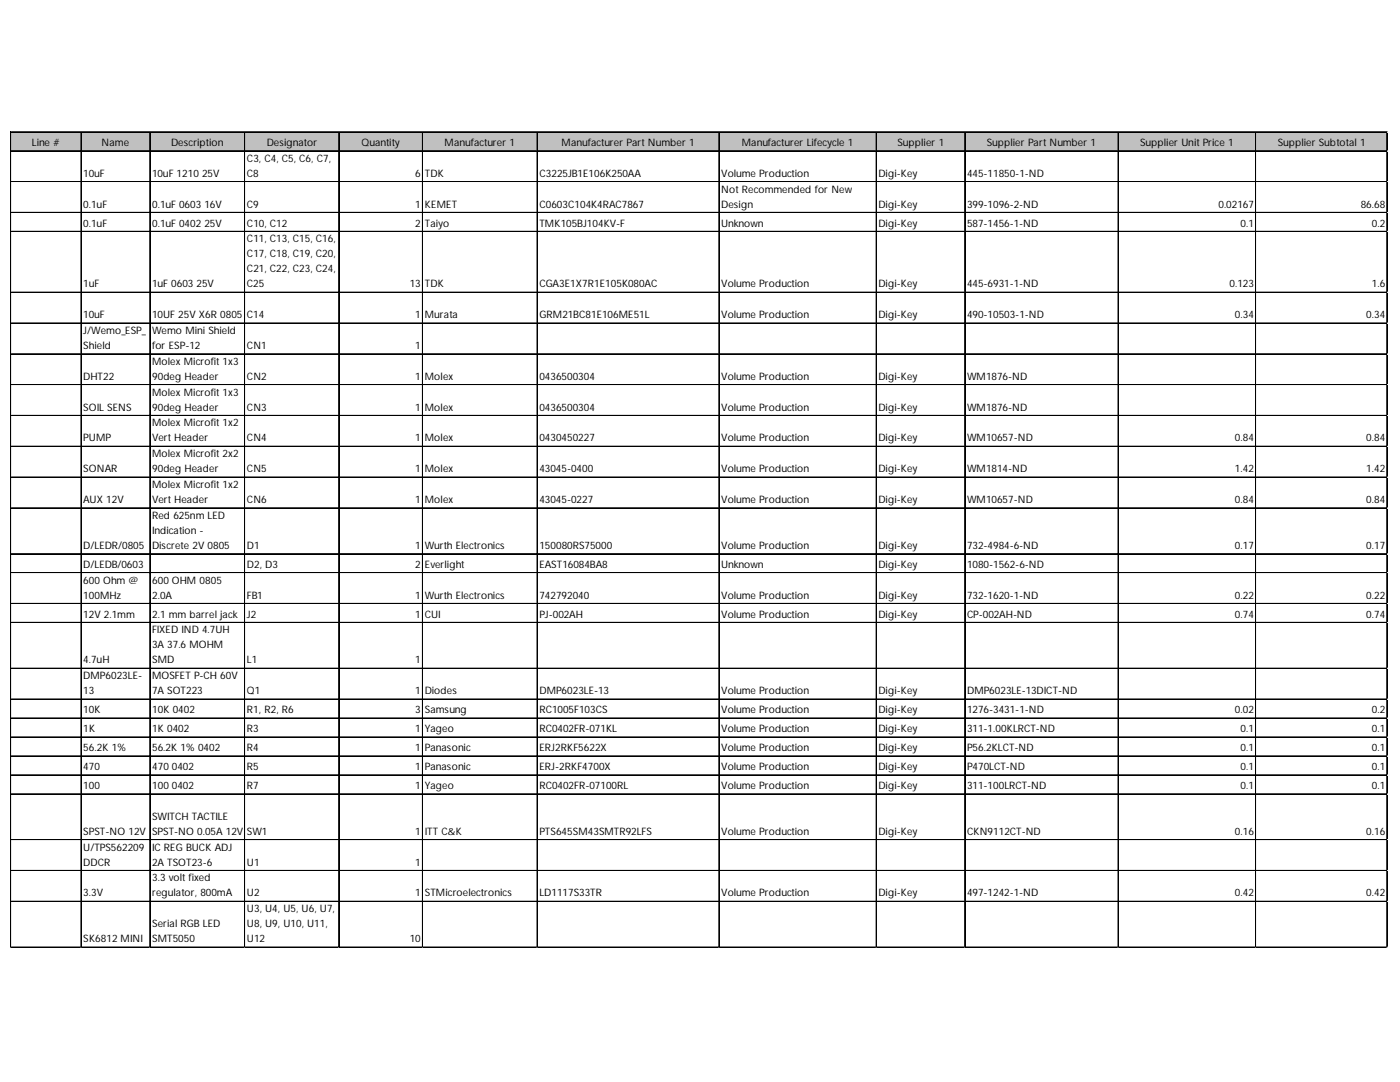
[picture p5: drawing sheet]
<svg xmlns="http://www.w3.org/2000/svg" width="279mm" height="216mm" viewBox="0 0 279 216" stroke-linecap="round" stroke-linejoin="round" font-family="sans-serif">
<defs><g id="words">
<g font-size="2">
<text x="6.4" y="29.1">Line #</text>
<text x="20.3" y="29.1">Name</text>
<text x="34.1" y="29.1">Description</text>
<text x="53.2" y="29.1">Designator</text>
<text x="72.2" y="29.1">Quantity</text>
<text x="88.7" y="29.1">Manufacturer 1</text>
<text x="112.1" y="29.1">Manufacturer Part Number 1</text>
<text x="148" y="29.1">Manufacturer Lifecycle 1</text>
<text x="179.1" y="29.1">Supplier 1</text>
<text x="196.9" y="29.1">Supplier Part Number 1</text>
<text x="227.5" y="29.1">Supplier Unit Price 1</text>
<text x="255" y="29.1">Supplier Subtotal 1</text>
<text x="16.6" y="35.3">10uF</text>
<text x="30.4" y="35.3">10uF 121025V</text>
<text x="49.3" y="32.3">C3, C4, C5, C6, C7,</text>
<text x="49.3" y="35.3">C8</text>
<text x="82.9" y="35.3">6</text>
<text x="84.8" y="35.3">TDK</text>
<text x="107.6" y="35.3">C3225JB1E106K250AA</text>
<text x="143.9" y="35.3">Volume Production</text>
<text x="175.3" y="35.3">Digi-Key</text>
<text x="193" y="35.3">445-11850-1-ND</text>
<text x="16.6" y="41.4">0.1uF</text>
<text x="30.4" y="41.4">0.1uF 0603 16V</text>
<text x="49.3" y="41.4">C9</text>
<text x="82.9" y="41.4">1</text>
<text x="84.8" y="41.4">KEMET</text>
<text x="107.6" y="41.4">C0603C104K4RAC7867</text>
<text x="143.9" y="38.4">Not Recommended for New</text>
<text x="143.9" y="41.4">Design</text>
<text x="175.3" y="41.4">Digi-Key</text>
<text x="193" y="41.4">399-1096-2-ND</text>
<text x="243.2" y="41.4">0.02167</text>
<text x="271.6" y="41.4">86.68</text>
<text x="16.6" y="45.2">0.1uF</text>
<text x="30.4" y="45.2">0.1uF 0402 25V</text>
<text x="49.3" y="45.2">C10, C12</text>
<text x="82.9" y="45.2">2</text>
<text x="84.8" y="45.2">Taiyo</text>
<text x="107.6" y="45.2">TMK105BJ104KV-F</text>
<text x="143.9" y="45.2">Unknown</text>
<text x="175.3" y="45.2">Digi-Key</text>
<text x="193" y="45.2">587-1456-1-ND</text>
<text x="247.6" y="45.2">0.1</text>
<text x="273.8" y="45.2">0.2</text>
<text x="49.3" y="48.4">C11, C13, C15, C16,</text>
<text x="49.3" y="51.4">C17, C18, C19, C20,</text>
<text x="16.6" y="57.3">1uF</text>
<text x="30.4" y="57.3">1uF 0603 25V</text>
<text x="49.3" y="54.4">C21, C22, C23, C24,</text>
<text x="49.3" y="57.3">C25</text>
<text x="81.8" y="57.3">13</text>
<text x="84.8" y="57.3">TDK</text>
<text x="107.6" y="57.3">CGA3E1X7R1E105K080AC</text>
<text x="143.9" y="57.3">Volume Production</text>
<text x="175.3" y="57.3">Digi-Key</text>
<text x="193" y="57.3">445-6931-1-ND</text>
<text x="245.4" y="57.3">0.123</text>
<text x="273.8" y="57.3">1.6</text>
<text x="16.6" y="63.5">10uF</text>
<text x="30.4" y="63.5">10UF 25V X6R 0805</text>
<text x="49.3" y="63.5">C14</text>
<text x="82.9" y="63.5">1</text>
<text x="84.8" y="63.5">Murata</text>
<text x="107.6" y="63.5">GRM21BC81E106ME51L</text>
<text x="143.9" y="63.5">Volume Production</text>
<text x="175.3" y="63.5">Digi-Key</text>
<text x="193" y="63.5">490-10503-1-ND</text>
<text x="246.5" y="63.5">0.34</text>
<text x="272.7" y="63.5">0.34</text>
<text x="16.6" y="66.6">J/Wemo_ESP_</text>
<text x="16.6" y="69.6">Shield</text>
<text x="30.4" y="66.6">Wemo Mini Shield</text>
<text x="30.4" y="69.6">for ESP-12</text>
<text x="49.3" y="69.6">CN1</text>
<text x="82.9" y="69.6">1</text>
<text x="16.6" y="75.8">DHT22</text>
<text x="30.4" y="72.8">Molex Microfit 1x3</text>
<text x="30.4" y="75.8">90deg Header</text>
<text x="49.3" y="75.8">CN2</text>
<text x="82.9" y="75.8">1</text>
<text x="84.8" y="75.8">Molex</text>
<text x="107.6" y="75.8">0436500304</text>
<text x="143.9" y="75.8">Volume Production</text>
<text x="175.3" y="75.8">Digi-Key</text>
<text x="193" y="75.8">WM1876-ND</text>
<text x="16.6" y="81.9">SOIL SENS</text>
<text x="30.4" y="78.9">Molex Microfit 1x3</text>
<text x="30.4" y="81.9">90deg Header</text>
<text x="49.3" y="81.9">CN3</text>
<text x="82.9" y="81.9">1</text>
<text x="84.8" y="81.9">Molex</text>
<text x="107.6" y="81.9">0436500304</text>
<text x="143.9" y="81.9">Volume Production</text>
<text x="175.3" y="81.9">Digi-Key</text>
<text x="193" y="81.9">WM1876-ND</text>
<text x="16.6" y="88.1">PUMP</text>
<text x="30.4" y="85.1">Molex Microfit 1x2</text>
<text x="30.4" y="88.1">Vert Header</text>
<text x="49.3" y="88.1">CN4</text>
<text x="82.9" y="88.1">1</text>
<text x="84.8" y="88.1">Molex</text>
<text x="107.6" y="88.1">0430450227</text>
<text x="143.9" y="88.1">Volume Production</text>
<text x="175.3" y="88.1">Digi-Key</text>
<text x="193" y="88.1">WM10657-ND</text>
<text x="246.5" y="88.1">0.84</text>
<text x="272.7" y="88.1">0.84</text>
<text x="16.6" y="94.2">SONAR</text>
<text x="30.4" y="91.2">Molex Microfit 2x2</text>
<text x="30.4" y="94.2">90deg Header</text>
<text x="49.3" y="94.2">CN5</text>
<text x="82.9" y="94.2">1</text>
<text x="84.8" y="94.2">Molex</text>
<text x="107.6" y="94.2">43045-0400</text>
<text x="143.9" y="94.2">Volume Production</text>
<text x="175.3" y="94.2">Digi-Key</text>
<text x="193" y="94.2">WM1814-ND</text>
<text x="246.5" y="94.2">1.42</text>
<text x="272.7" y="94.2">1.42</text>
<text x="16.6" y="100.4">AUX 12V</text>
<text x="30.4" y="97.4">Molex Microfit 1x2</text>
<text x="30.4" y="100.4">Vert Header</text>
<text x="49.3" y="100.4">CN6</text>
<text x="82.9" y="100.4">1</text>
<text x="84.8" y="100.4">Molex</text>
<text x="107.6" y="100.4">43045-0227</text>
<text x="143.9" y="100.4">Volume Production</text>
<text x="175.3" y="100.4">Digi-Key</text>
<text x="193" y="100.4">WM10657-ND</text>
<text x="246.5" y="100.4">0.84</text>
<text x="272.7" y="100.4">0.84</text>
<text x="30.4" y="103.5">Red 625nm LED</text>
<text x="30.4" y="106.5">Indication -</text>
<text x="16.6" y="109.5">D/LEDR/0805</text>
<text x="16.6" y="113.3">D/LEDB/0603</text>
<text x="30.4" y="109.5">Discrete 2V 0805</text>
<text x="49.3" y="109.5">D1</text>
<text x="49.3" y="113.3">D2, D3</text>
<text x="82.9" y="109.5">1</text>
<text x="82.9" y="113.3">2</text>
<text x="84.8" y="109.5">Wurth Electronics</text>
<text x="84.8" y="113.3">Everlight</text>
<text x="107.6" y="109.5">150080RS75000</text>
<text x="107.6" y="113.3">EAST16084BA8</text>
<text x="143.9" y="109.5">Volume Production</text>
<text x="143.9" y="113.3">Unknown</text>
<text x="175.3" y="109.5">Digi-Key</text>
<text x="175.3" y="113.3">Digi-Key</text>
<text x="193" y="109.5">732-4984-6-ND</text>
<text x="193" y="113.3">1080-1562-6-ND</text>
<text x="246.5" y="109.5">0.17</text>
<text x="272.7" y="109.5">0.17</text>
<text x="16.6" y="116.5">600Ohm @</text>
<text x="16.6" y="119.5">100MHz</text>
<text x="30.4" y="116.5">600OHM 0805</text>
<text x="30.4" y="119.5">2.0A</text>
<text x="49.3" y="119.5">FB1</text>
<text x="82.9" y="119.5">1</text>
<text x="84.8" y="119.5">Wurth Electronics</text>
<text x="107.6" y="119.5">742792040</text>
<text x="143.9" y="119.5">Volume Production</text>
<text x="175.3" y="119.5">Digi-Key</text>
<text x="193" y="119.5">732-1620-1-ND</text>
<text x="246.5" y="119.5">0.22</text>
<text x="272.7" y="119.5">0.22</text>
<text x="16.6" y="123.2">12V 2.1mm</text>
<text x="30.4" y="123.2">2.1 mm barrel jack</text>
<text x="49.3" y="123.2">J2</text>
<text x="82.9" y="123.2">1</text>
<text x="84.8" y="123.2">CUI</text>
<text x="107.6" y="123.2">PJ-002AH</text>
<text x="143.9" y="123.2">Volume Production</text>
<text x="175.3" y="123.2">Digi-Key</text>
<text x="193" y="123.2">CP-002AH-ND</text>
<text x="246.5" y="123.2">0.74</text>
<text x="272.7" y="123.2">0.74</text>
<text x="30.4" y="126.4">FIXED IND 4.7UH</text>
<text x="30.4" y="129.4">3A 37.6 MOHM</text>
<text x="16.6" y="132.4">4.7uH</text>
<text x="16.6" y="135.5">DMP6023LE-</text>
<text x="30.4" y="132.4">SMD</text>
<text x="30.4" y="135.5">MOSFET P-CH 60V</text>
<text x="49.3" y="132.4">L1</text>
<text x="82.9" y="132.4">1</text>
<text x="16.6" y="138.5">13</text>
<text x="16.6" y="142.3">10K</text>
<text x="30.4" y="138.5">7A SOT223</text>
<text x="30.4" y="142.3">10K 0402</text>
<text x="49.3" y="138.5">Q1</text>
<text x="49.3" y="142.3">R1, R2, R6</text>
<text x="82.9" y="138.5">1</text>
<text x="82.9" y="142.3">3</text>
<text x="84.8" y="138.5">Diodes</text>
<text x="84.8" y="142.3">Samsung</text>
<text x="107.6" y="138.5">DMP6023LE-13</text>
<text x="107.6" y="142.3">RC1005F103CS</text>
<text x="143.9" y="138.5">Volume Production</text>
<text x="143.9" y="142.3">Volume Production</text>
<text x="175.3" y="138.5">Digi-Key</text>
<text x="175.3" y="142.3">Digi-Key</text>
<text x="193" y="138.5">DMP6023LE-13DICT-ND</text>
<text x="193" y="142.3">1276-3431-1-ND</text>
<text x="246.5" y="142.3">0.02</text>
<text x="273.8" y="142.3">0.2</text>
<text x="16.6" y="146.1">1K</text>
<text x="16.6" y="149.9">56.2K 1%</text>
<text x="30.4" y="146.1">1K 0402</text>
<text x="30.4" y="149.9">56.2K 1% 0402</text>
<text x="49.3" y="146.1">R3</text>
<text x="49.3" y="149.9">R4</text>
<text x="82.9" y="146.1">1</text>
<text x="82.9" y="149.9">1</text>
<text x="84.8" y="146.1">Yageo</text>
<text x="84.8" y="149.9">Panasonic</text>
<text x="107.6" y="146.1">RC0402FR-071KL</text>
<text x="107.6" y="149.9">ERJ2RKF5622X</text>
<text x="143.9" y="146.1">Volume Production</text>
<text x="143.9" y="149.9">Volume Production</text>
<text x="175.3" y="146.1">Digi-Key</text>
<text x="175.3" y="149.9">Digi-Key</text>
<text x="193" y="146.1">311-1.00KLRCT-ND</text>
<text x="193" y="149.9">P56.2KLCT-ND</text>
<text x="247.6" y="146.1">0.1</text>
<text x="247.6" y="149.9">0.1</text>
<text x="273.8" y="146.1">0.1</text>
<text x="273.8" y="149.9">0.1</text>
<text x="16.6" y="153.7">470</text>
<text x="30.4" y="153.7">4700402</text>
<text x="49.3" y="153.7">R5</text>
<text x="82.9" y="153.7">1</text>
<text x="84.8" y="153.7">Panasonic</text>
<text x="107.6" y="153.7">ERJ-2RKF4700X</text>
<text x="143.9" y="153.7">Volume Production</text>
<text x="175.3" y="153.7">Digi-Key</text>
<text x="193" y="153.7">P470LCT-ND</text>
<text x="247.6" y="153.7">0.1</text>
<text x="273.8" y="153.7">0.1</text>
<text x="16.6" y="157.4">100</text>
<text x="30.4" y="157.4">1000402</text>
<text x="49.3" y="157.4">R7</text>
<text x="82.9" y="157.4">1</text>
<text x="84.8" y="157.4">Yageo</text>
<text x="107.6" y="157.4">RC0402FR-07100RL</text>
<text x="143.9" y="157.4">Volume Production</text>
<text x="175.3" y="157.4">Digi-Key</text>
<text x="193" y="157.4">311-100LRCT-ND</text>
<text x="247.6" y="157.4">0.1</text>
<text x="273.8" y="157.4">0.1</text>
<text x="16.6" y="166.6">SPST-NO 12V</text>
<text x="30.4" y="163.6">SWITCH TACTILE</text>
<text x="30.4" y="166.6">SPST-NO 0.05A 12V</text>
<text x="49.3" y="166.6">SW1</text>
<text x="82.9" y="166.6">1</text>
<text x="84.8" y="166.6">ITT C&amp;K</text>
<text x="107.6" y="166.6">PTS645SM43SMTR92LFS</text>
<text x="143.9" y="166.6">Volume Production</text>
<text x="175.3" y="166.6">Digi-Key</text>
<text x="193" y="166.6">CKN9112CT-ND</text>
<text x="246.5" y="166.6">0.16</text>
<text x="272.7" y="166.6">0.16</text>
<text x="16.6" y="169.7">U/TPS562209</text>
<text x="16.6" y="172.7">DDCR</text>
<text x="30.4" y="169.7">IC REG BUCK ADJ</text>
<text x="30.4" y="172.7">2A TSOT23-6</text>
<text x="49.3" y="172.7">U1</text>
<text x="82.9" y="172.7">1</text>
<text x="16.6" y="178.9">3.3V</text>
<text x="30.4" y="175.9">3.3 volt fixed</text>
<text x="30.4" y="178.9">regulator, 800mA</text>
<text x="49.3" y="178.9">U2</text>
<text x="82.9" y="178.9">1</text>
<text x="84.8" y="178.9">STMicroelectronics</text>
<text x="107.6" y="178.9">LD1117S33TR</text>
<text x="143.9" y="178.9">Volume Production</text>
<text x="175.3" y="178.9">Digi-Key</text>
<text x="193" y="178.9">497-1242-1-ND</text>
<text x="246.5" y="178.9">0.42</text>
<text x="272.7" y="178.9">0.42</text>
<text x="30.4" y="185">Serial RGB LED</text>
<text x="49.3" y="182">U3, U4, U5, U6, U7,</text>
<text x="49.3" y="185">U8, U9, U10, U11,</text>
<text x="16.6" y="188">SK6812 MINI</text>
<text x="30.4" y="188">SMT5050</text>
<text x="49.3" y="188">U12</text>
<text x="81.8" y="188">10</text>
</g>
</g></defs>
<path d="M2.2 26.4h274.7v3.8h-274.7z" fill="#c0c0c0"/>
<g fill="none" stroke="#000" stroke-width=".2">
<path d="M2.1 26.3v162.8M2.2 26.3v162.8M2.3 26.3h274.6M2.3 26.4h274.6M2.3 30.1h274.6M2.3 30.2h274.6M2.3 36.2h274.6M2.3 36.3h274.6M16.2 26.4v162.7M29.9 26.4v162.7M30 26.4v162.7M48.8 26.4v162.7"/>
<path d="M48.9 26.4v162.7M67.6 26.4v162.7M67.7 26.4v162.7M84.3 26.4v162.7M84.4 26.4v162.7M107.2 26.4v162.7M107.3 26.4v162.7M143.5 26.4v162.7M174.9 26.4v162.7M192.5 26.4v162.7M192.6 26.4v162.7M223.1 26.4v162.7"/>
<path d="M223.2 26.4v162.7M250.6 26.4v162.7M276.8 26.4v162.7M2.3 42.4h274.6M2.3 46.2h274.6M2.3 58.3h274.6M2.3 58.4h274.6M2.3 64.4h274.6M2.3 64.5h274.6M2.3 70.6h274.6M2.3 70.7h274.6M2.3 76.7h274.6"/>
<path d="M2.3 76.8h274.6M2.3 82.9h274.6M2.3 83h274.6M2.3 89h274.6M2.3 89.1h274.6M2.3 95.2h274.6M2.3 95.3h274.6M2.3 101.3h274.6M2.3 101.4h274.6M2.3 110.5h274.6M2.3 114.2h274.6M2.3 114.3h274.6"/>
<path d="M2.3 120.4h274.6M2.3 120.5h274.6M2.3 124.2h274.6M2.3 124.3h274.6M2.3 133.3h274.6M2.3 133.4h274.6M2.3 139.5h274.6M2.3 143.3h274.6M2.3 147h274.6M2.3 147.1h274.6M2.3 150.8h274.6M2.3 150.9h274.6"/>
<path d="M2.3 154.6h274.6M2.3 154.7h274.6M2.3 158.4h274.6M2.3 158.5h274.6M2.3 167.5h274.6M2.3 167.6h274.6M2.3 173.7h274.6M2.3 173.8h274.6M2.3 179.8h274.6M2.3 179.9h274.6M2.3 189h274.6"/>
</g>
<path d="M2.1 189.1v.1" fill="none" stroke="#d4d4d4" stroke-width=".2"/>
<path d="M2.1 189.1l.2 .1z" fill="#d4d4d4"/>
<path d="M16.2 189.1v.1" fill="none" stroke="#d4d4d4" stroke-width=".2"/>
<path d="M16.2 189.1l.1 .1z" fill="#d4d4d4"/>
<path d="M29.9 189.1v.1" fill="none" stroke="#d4d4d4" stroke-width=".2"/>
<path d="M29.9 189.1l.1 .1z" fill="#d4d4d4"/>
<path d="M48.8 189.1v.1" fill="none" stroke="#d4d4d4" stroke-width=".2"/>
<path d="M48.8 189.1l.2 .1z" fill="#d4d4d4"/>
<path d="M67.6 189.1v.1" fill="none" stroke="#d4d4d4" stroke-width=".2"/>
<path d="M67.6 189.1l.1 .1z" fill="#d4d4d4"/>
<path d="M84.3 189.1v.1" fill="none" stroke="#d4d4d4" stroke-width=".2"/>
<path d="M84.3 189.1l.2 .1z" fill="#d4d4d4"/>
<path d="M107.2 189.1v.1" fill="none" stroke="#d4d4d4" stroke-width=".2"/>
<path d="M107.2 189.1l.1 .1z" fill="#d4d4d4"/>
<path d="M143.5 189.1v.1" fill="none" stroke="#d4d4d4" stroke-width=".2"/>
<path d="M143.5 189.1l.1 .1z" fill="#d4d4d4"/>
<path d="M174.9 189.1v.1" fill="none" stroke="#d4d4d4" stroke-width=".2"/>
<path d="M174.9 189.1l.1 .1z" fill="#d4d4d4"/>
<path d="M192.5 189.1v.1" fill="none" stroke="#d4d4d4" stroke-width=".2"/>
<path d="M192.5 189.1l.2 .1z" fill="#d4d4d4"/>
<path d="M223.1 189.1v.1" fill="none" stroke="#d4d4d4" stroke-width=".2"/>
<path d="M223.1 189.1l.2 .1z" fill="#d4d4d4"/>
<path d="M250.6 189.1v.1" fill="none" stroke="#d4d4d4" stroke-width=".2"/>
<path d="M250.6 189.1l.1 .1z" fill="#d4d4d4"/>
<path d="M276.8 189.1v.1" fill="none" stroke="#d4d4d4" stroke-width=".2"/>
<path d="M276.8 189.1l.1 .1z" fill="#d4d4d4"/>
<use href="#words"/>
</svg>
